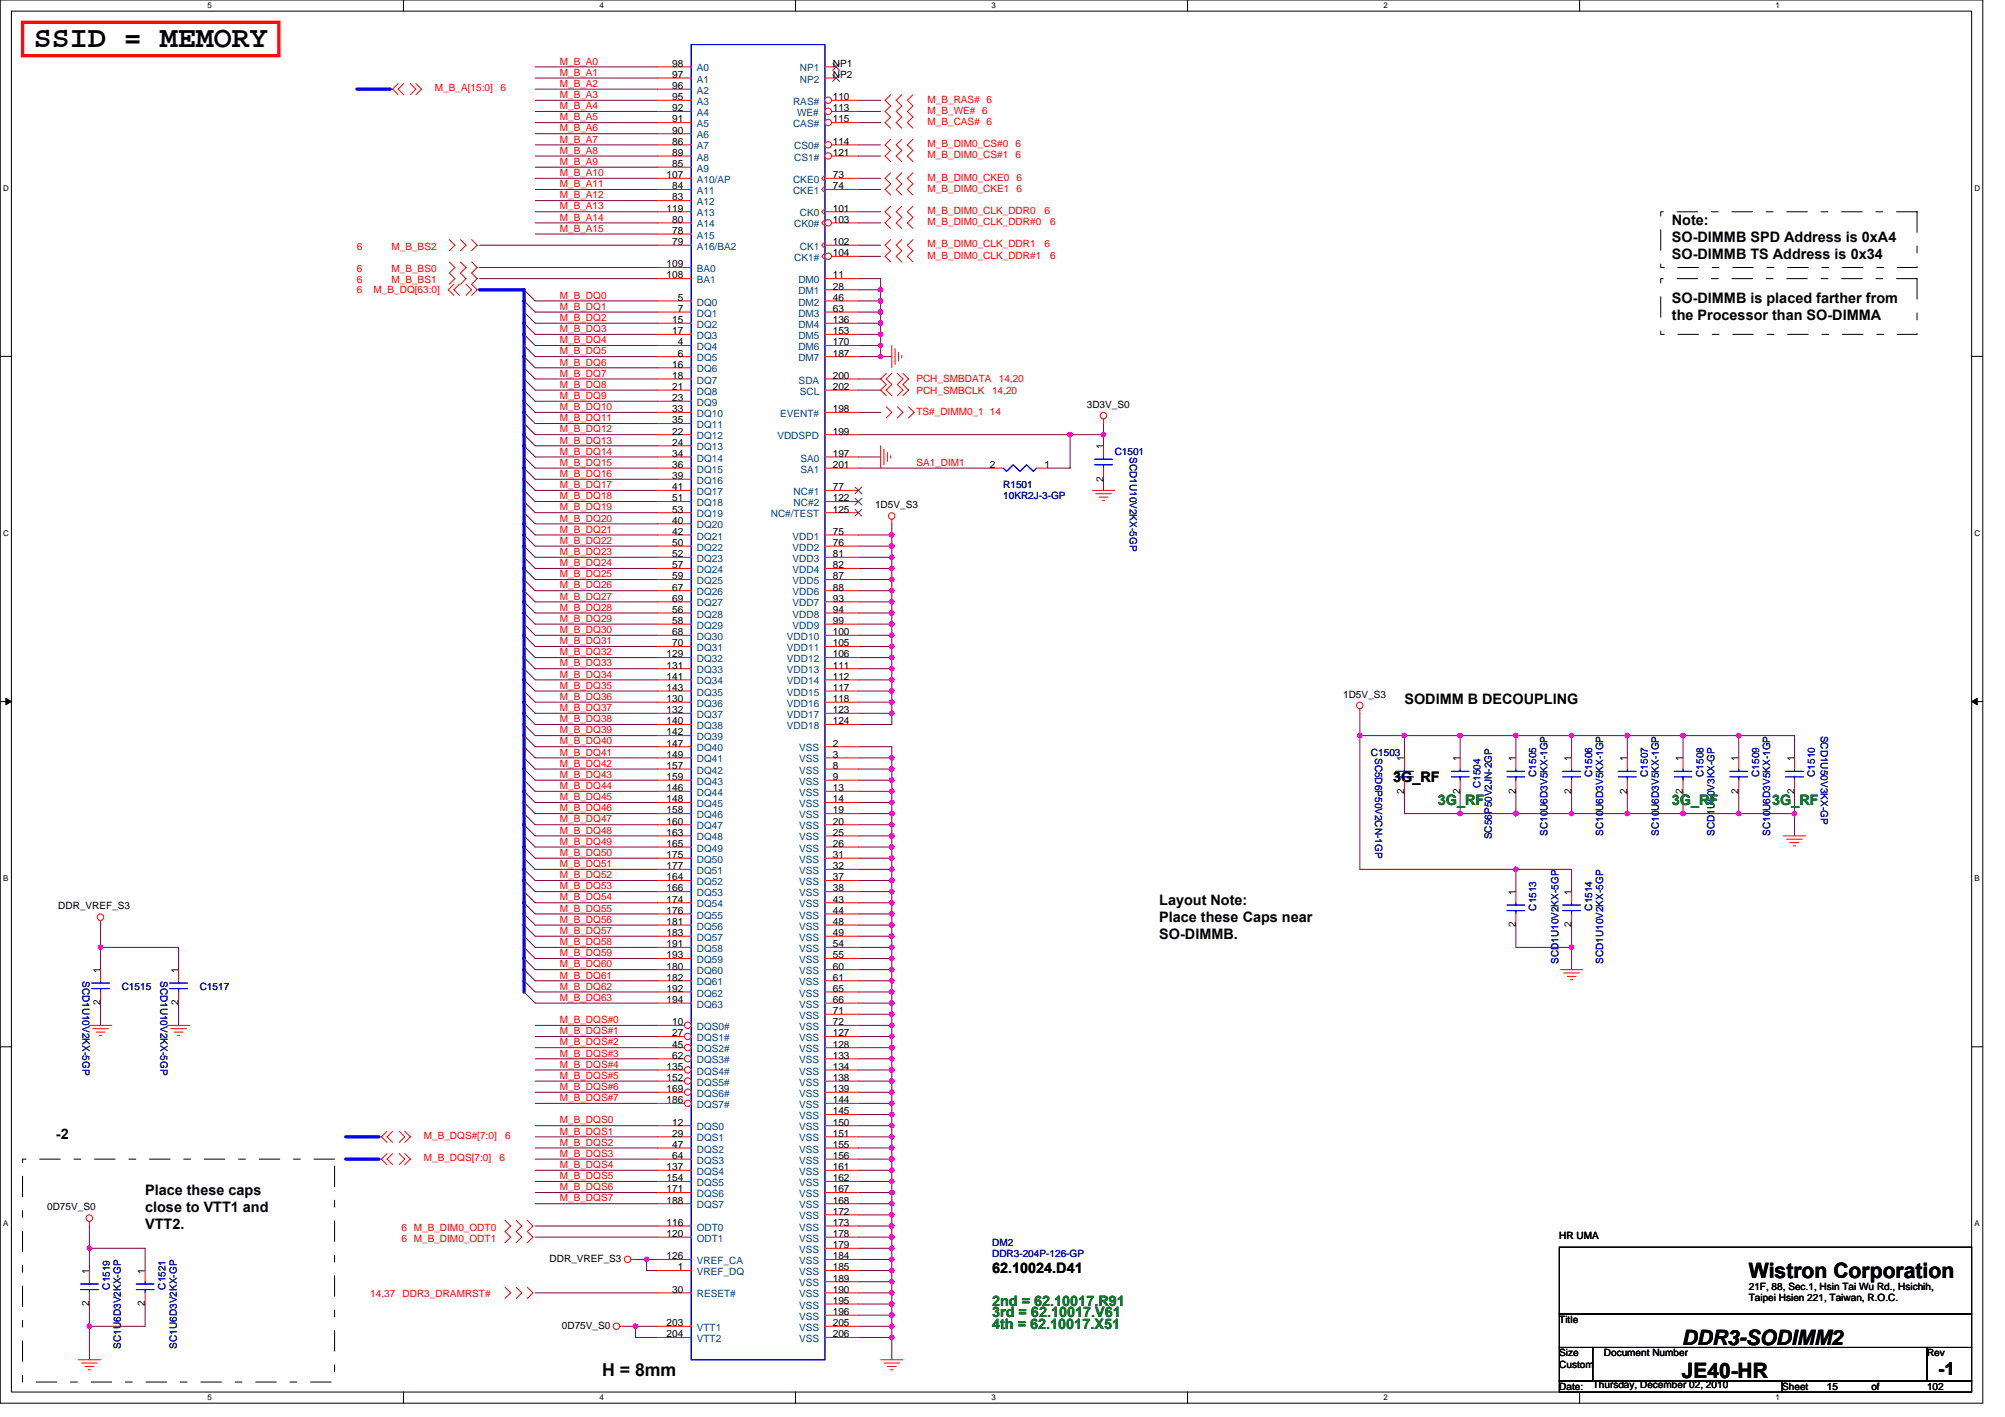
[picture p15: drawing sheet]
<svg xmlns="http://www.w3.org/2000/svg" width="297mm" height="210mm" viewBox="0 0 297 210" stroke-linecap="round" stroke-linejoin="round" font-family="sans-serif">
<defs><g id="words">
<text font-size="4.4" x="5" y="7">SSID = MEMORY</text>
<g font-size="3.1">
<text x="259.1" y="189.3">Wistron Corporation</text>
<text x="249.2" y="199.2">DDR3-SODIMM2</text>
<text x="249.2" y="204.2">JE40-HR</text>
</g>
<g font-size="2.6">
<text x="89.2" y="203.9">H = 8mm</text>
<text x="287.1" y="203.7">-1</text>
</g>
<g font-size="2.1">
<text x="247.7" y="33.4">Note:</text>
<text x="247.7" y="35.9">SO-DIMMB SPD Address is 0xA4</text>
<text x="247.7" y="38.4">SO-DIMMB TS Address is 0x34</text>
<text x="247.7" y="44.9">SO-DIMMB is placed farther from</text>
<text x="247.7" y="47.4">the Processor than SO-DIMMA</text>
<text x="208.1" y="104.4">SODIMM B DECOUPLING</text>
<text x="206.4" y="115.9">3G_RF</text>
<text x="171.7" y="134.1">Layout Note:</text>
<text x="171.7" y="136.6">Place these Caps near</text>
<text x="171.7" y="139.1">SO-DIMMB.</text>
<text x="8.3" y="168.7">-2</text>
<text x="21.5" y="177">Place these caps</text>
<text x="21.5" y="179.5">close to VTT1 and</text>
<text x="21.5" y="182">VTT2.</text>
<text x="147" y="188.6">62.10024.D41</text>
</g>
<g font-size="2.1" fill="#008000">
<text x="213" y="119.2">3G_RF</text>
<text x="247.7" y="119.2">3G_RF</text>
<text x="262.5" y="119.2">3G_RF</text>
<text x="147" y="193.5">2nd = 62.10017.R91</text>
<text x="147" y="195.2">3rd = 62.10017.V61</text>
<text x="147" y="196.8">4th = 62.10017.X51</text>
</g>
<g font-size="1.5" fill="#f00">
<text x="82.9" y="11.2">M_B_A1</text>
<text x="82.9" y="9.6">M_B_A0</text>
<text x="64.4" y="13.5">M_B_A[15:0]</text>
<text x="74.2" y="13.5">6</text>
<text x="82.9" y="12.9">M_B_A2</text>
<text x="82.9" y="14.5">M_B_A3</text>
<text x="82.9" y="16.2">M_B_A4</text>
<text x="82.9" y="17.8">M_B_A5</text>
<text x="137.4" y="16.8">M_B_WE# 6</text>
<text x="137.4" y="15.2">M_B_RAS# 6</text>
<text x="82.9" y="21.1">M_B_A7</text>
<text x="82.9" y="19.5">M_B_A6</text>
<text x="82.9" y="22.8">M_B_A8</text>
<text x="137.4" y="21.8">M_B_DIM0_CS#0</text>
<text x="137.4" y="18.5">M_B_CAS# 6</text>
<text x="137.4" y="23.5">M_B_DIM0_CS#1</text>
<text x="150.4" y="21.8">6</text>
<text x="150.4" y="23.5">6</text>
<text x="82.9" y="27.7">M_B_A11</text>
<text x="82.9" y="26.1">M_B_A10</text>
<text x="82.9" y="24.4">M_B_A9</text>
<text x="82.9" y="29.4">M_B_A12</text>
<text x="137.4" y="26.8">M_B_DIM0_CKE0</text>
<text x="137.4" y="28.4">M_B_DIM0_CKE1</text>
<text x="150.6" y="26.8">6</text>
<text x="150.6" y="28.4">6</text>
<text x="82.9" y="34.3">M_B_A15</text>
<text x="82.9" y="32.7">M_B_A14</text>
<text x="82.9" y="31">M_B_A13</text>
<text x="137.4" y="31.7">M_B_DIM0_CLK_DDR0</text>
<text x="137.4" y="33.4">M_B_DIM0_CLK_DDR#0</text>
<text x="154.7" y="31.7">6</text>
<text x="155.6" y="33.4">6</text>
<text x="52.9" y="40.3">6</text>
<text x="52.9" y="37">6</text>
<text x="52.9" y="42">6</text>
<text x="58" y="40.3">M_B_BS0</text>
<text x="58" y="37">M_B_BS2</text>
<text x="58" y="42">M_B_BS1</text>
<text x="137.4" y="36.7">M_B_DIM0_CLK_DDR1</text>
<text x="137.4" y="38.3">M_B_DIM0_CLK_DDR#1</text>
<text x="154.7" y="36.7">6</text>
<text x="155.6" y="38.3">6</text>
<text x="52.9" y="43.4">6</text>
<text x="55.3" y="43.4">M_B_DQ[63:0]</text>
<text x="82.9" y="44.2">M_B_DQ0</text>
<text x="82.9" y="45.9">M_B_DQ1</text>
<text x="82.9" y="47.5">M_B_DQ2</text>
<text x="82.9" y="49.2">M_B_DQ3</text>
<text x="82.9" y="52.5">M_B_DQ5</text>
<text x="82.9" y="50.8">M_B_DQ4</text>
<text x="82.9" y="55.8">M_B_DQ7</text>
<text x="82.9" y="54.1">M_B_DQ6</text>
<text x="82.9" y="57.4">M_B_DQ8</text>
<text x="82.9" y="59.1">M_B_DQ9</text>
<text x="135.8" y="58.3">PCH_SMBCLK</text>
<text x="135.8" y="56.6">PCH_SMBDATA</text>
<text x="147" y="58.3">14,20</text>
<text x="148" y="56.6">14,20</text>
<text x="82.9" y="65.7">M_B_DQ13</text>
<text x="82.9" y="64.1">M_B_DQ12</text>
<text x="82.9" y="62.4">M_B_DQ11</text>
<text x="82.9" y="60.7">M_B_DQ10</text>
<text x="135.8" y="61.4">TS#_DIMM0_1 14</text>
<text x="82.9" y="67.4">M_B_DQ14</text>
<text x="82.9" y="69">M_B_DQ15</text>
<text x="82.9" y="70.7">M_B_DQ16</text>
<text x="135.8" y="69">SA1_DIM1</text>
<text x="82.9" y="75.6">M_B_DQ19</text>
<text x="82.9" y="74">M_B_DQ18</text>
<text x="82.9" y="72.3">M_B_DQ17</text>
<text x="82.9" y="77.3">M_B_DQ20</text>
<text x="82.9" y="82.2">M_B_DQ23</text>
<text x="82.9" y="80.6">M_B_DQ22</text>
<text x="82.9" y="78.9">M_B_DQ21</text>
<text x="82.9" y="83.9">M_B_DQ24</text>
<text x="82.9" y="88.8">M_B_DQ27</text>
<text x="82.9" y="87.2">M_B_DQ26</text>
<text x="82.9" y="85.5">M_B_DQ25</text>
<text x="82.9" y="95.4">M_B_DQ31</text>
<text x="82.9" y="93.8">M_B_DQ30</text>
<text x="82.9" y="92.1">M_B_DQ29</text>
<text x="82.9" y="90.5">M_B_DQ28</text>
<text x="82.9" y="98.7">M_B_DQ33</text>
<text x="82.9" y="97.1">M_B_DQ32</text>
<text x="82.9" y="100.4">M_B_DQ34</text>
<text x="82.9" y="102">M_B_DQ35</text>
<text x="82.9" y="107">M_B_DQ38</text>
<text x="82.9" y="105.3">M_B_DQ37</text>
<text x="82.9" y="103.7">M_B_DQ36</text>
<text x="82.9" y="113.6">M_B_DQ42</text>
<text x="82.9" y="111.9">M_B_DQ41</text>
<text x="82.9" y="110.3">M_B_DQ40</text>
<text x="82.9" y="108.6">M_B_DQ39</text>
<text x="82.9" y="115.2">M_B_DQ43</text>
<text x="82.9" y="118.5">M_B_DQ45</text>
<text x="82.9" y="116.9">M_B_DQ44</text>
<text x="82.9" y="120.2">M_B_DQ46</text>
<text x="82.9" y="121.8">M_B_DQ47</text>
<text x="82.9" y="125.1">M_B_DQ49</text>
<text x="82.9" y="123.5">M_B_DQ48</text>
<text x="82.9" y="128.4">M_B_DQ51</text>
<text x="82.9" y="126.8">M_B_DQ50</text>
<text x="82.9" y="131.7">M_B_DQ53</text>
<text x="82.9" y="130.1">M_B_DQ52</text>
<text x="82.9" y="135">M_B_DQ55</text>
<text x="82.9" y="133.4">M_B_DQ54</text>
<text x="82.9" y="136.7">M_B_DQ56</text>
<text x="82.9" y="138.3">M_B_DQ57</text>
<text x="82.9" y="141.6">M_B_DQ59</text>
<text x="82.9" y="140">M_B_DQ58</text>
<text x="82.9" y="143.3">M_B_DQ60</text>
<text x="82.9" y="148.3">M_B_DQ63</text>
<text x="82.9" y="146.6">M_B_DQ62</text>
<text x="82.9" y="144.9">M_B_DQ61</text>
<text x="82.9" y="151.6">M_B_DQS#0</text>
<text x="82.9" y="153.2">M_B_DQS#1</text>
<text x="82.9" y="154.9">M_B_DQS#2</text>
<text x="82.9" y="159.8">M_B_DQS#5</text>
<text x="82.9" y="161.5">M_B_DQS#6</text>
<text x="82.9" y="156.5">M_B_DQS#3</text>
<text x="82.9" y="158.2">M_B_DQS#4</text>
<text x="82.9" y="163.1">M_B_DQS#7</text>
<text x="82.9" y="166.4">M_B_DQS0</text>
<text x="62.8" y="172">M_B_DQS[7:0]</text>
<text x="62.8" y="168.7">M_B_DQS#[7:0]</text>
<text x="74" y="172">6</text>
<text x="74.8" y="168.7">6</text>
<text x="82.9" y="171.4">M_B_DQS3</text>
<text x="82.9" y="173">M_B_DQS4</text>
<text x="82.9" y="168.1">M_B_DQS1</text>
<text x="82.9" y="169.7">M_B_DQS2</text>
<text x="82.9" y="174.7">M_B_DQS5</text>
<text x="82.9" y="176.3">M_B_DQS6</text>
<text x="82.9" y="178">M_B_DQS7</text>
<text x="59.5" y="182.3">6 M_B_DIM0_ODT0</text>
<text x="59.5" y="183.9">6 M_B_DIM0_ODT1</text>
<text x="54.9" y="192.2">14,37</text>
<text x="59.6" y="192.2">DDR3_DRAMRST#</text>
</g>
<g font-size="1.5">
<text x="99.6" y="9.9">98</text>
<text x="99.6" y="11.5">97</text>
<text x="123.4" y="9.9">NP1</text>
<text x="123.4" y="11.5">NP2</text>
<text x="99.6" y="13.2">96</text>
<text x="99.6" y="14.8">95</text>
<text x="99.6" y="16.5">92</text>
<text x="123.4" y="14.8">110</text>
<text x="123.4" y="16.5">113</text>
<text x="99.6" y="18.1">91</text>
<text x="99.6" y="19.8">90</text>
<text x="99.6" y="21.4">86</text>
<text x="99.6" y="23.1">89</text>
<text x="123.4" y="18.1">115</text>
<text x="123.4" y="21.4">114</text>
<text x="123.4" y="23.1">121</text>
<text x="98.8" y="26.4">107</text>
<text x="99.6" y="24.7">85</text>
<text x="99.6" y="28">84</text>
<text x="99.6" y="29.7">83</text>
<text x="123.4" y="26.4">73</text>
<text x="123.4" y="28">74</text>
<text x="98.8" y="31.3">119</text>
<text x="99.6" y="33">80</text>
<text x="99.6" y="34.6">78</text>
<text x="123.4" y="31.3">101</text>
<text x="123.4" y="33">103</text>
<text x="98.8" y="39.6">109</text>
<text x="98.8" y="41.3">108</text>
<text x="99.6" y="36.3">79</text>
<text x="123.4" y="36.3">102</text>
<text x="123.4" y="41.3">11</text>
<text x="123.4" y="38">104</text>
<text x="99.6" y="47.9">15</text>
<text x="100.4" y="44.6">5</text>
<text x="100.4" y="46.2">7</text>
<text x="123.4" y="42.9">28</text>
<text x="123.4" y="44.6">46</text>
<text x="123.4" y="46.2">63</text>
<text x="123.4" y="47.9">136</text>
<text x="99.6" y="49.5">17</text>
<text x="100.4" y="51.2">4</text>
<text x="100.4" y="52.8">6</text>
<text x="123.4" y="49.5">153</text>
<text x="123.4" y="51.2">170</text>
<text x="123.4" y="52.8">187</text>
<text x="99.6" y="54.5">16</text>
<text x="99.6" y="56.1">18</text>
<text x="99.6" y="57.8">21</text>
<text x="99.6" y="59.4">23</text>
<text x="123.4" y="56.1">200</text>
<text x="123.4" y="57.8">202</text>
<text x="99.6" y="61.1">33</text>
<text x="99.6" y="62.7">35</text>
<text x="99.6" y="64.4">22</text>
<text x="123.4" y="64.4">199</text>
<text x="123.4" y="61.1">198</text>
<text x="161" y="60.4">3D3V_S0</text>
<text x="99.6" y="66">24</text>
<text x="99.6" y="67.7">34</text>
<text x="99.6" y="69.3">36</text>
<text x="99.6" y="71">39</text>
<text x="123.4" y="67.7">197</text>
<text x="123.4" y="69.3">201</text>
<text x="146.6" y="69.3">2</text>
<text x="154.7" y="69.3">1</text>
<text x="163.5" y="71.3" transform="rotate(-90 163.5 71.3)">2</text>
<text x="163.5" y="66.5" transform="rotate(-90 163.5 66.5)">1</text>
<text x="99.6" y="72.6">41</text>
<text x="99.6" y="74.3">51</text>
<text x="99.6" y="75.9">53</text>
<text x="99.6" y="77.6">40</text>
<text x="123.4" y="72.6">77</text>
<text x="123.4" y="74.3">122</text>
<text x="123.4" y="75.9">125</text>
<text x="129.6" y="75.3">1D5V_S3</text>
<text x="99.6" y="79.2">42</text>
<text x="99.6" y="80.9">50</text>
<text x="99.6" y="82.5">52</text>
<text x="123.4" y="82.5">81</text>
<text x="123.4" y="79.2">75</text>
<text x="123.4" y="80.9">76</text>
<text x="99.6" y="84.2">57</text>
<text x="99.6" y="85.8">59</text>
<text x="99.6" y="87.5">67</text>
<text x="99.6" y="89.1">69</text>
<text x="123.4" y="84.2">82</text>
<text x="123.4" y="85.8">87</text>
<text x="123.4" y="87.5">88</text>
<text x="123.4" y="89.1">93</text>
<text x="99.6" y="90.8">56</text>
<text x="99.6" y="92.4">58</text>
<text x="99.6" y="94.1">68</text>
<text x="99.6" y="95.7">70</text>
<text x="123.4" y="90.8">94</text>
<text x="123.4" y="92.4">99</text>
<text x="123.4" y="94.1">100</text>
<text x="123.4" y="95.7">105</text>
<text x="98.8" y="97.4">129</text>
<text x="98.8" y="99">131</text>
<text x="98.8" y="100.7">141</text>
<text x="123.4" y="99">111</text>
<text x="123.4" y="100.7">112</text>
<text x="123.4" y="97.4">106</text>
<text x="98.8" y="102.3">143</text>
<text x="98.8" y="104">130</text>
<text x="98.8" y="105.6">132</text>
<text x="98.8" y="107.3">140</text>
<text x="123.4" y="107.3">124</text>
<text x="123.4" y="102.3">117</text>
<text x="123.4" y="104">118</text>
<text x="123.4" y="105.6">123</text>
<text x="199" y="103.4">1D5V_S3</text>
<text x="98.8" y="108.9">142</text>
<text x="98.8" y="110.6">147</text>
<text x="98.8" y="112.2">149</text>
<text x="98.8" y="113.9">157</text>
<text x="123.4" y="110.6">2</text>
<text x="123.4" y="112.2">3</text>
<text x="123.4" y="113.9">8</text>
<text x="208" y="112.8" transform="rotate(-90 208 112.8)">1</text>
<text x="216.3" y="112.8" transform="rotate(-90 216.3 112.8)">1</text>
<text x="224.6" y="112.8" transform="rotate(-90 224.6 112.8)">1</text>
<text x="232.8" y="112.8" transform="rotate(-90 232.8 112.8)">1</text>
<text x="241.1" y="112.8" transform="rotate(-90 241.1 112.8)">1</text>
<text x="249.3" y="112.8" transform="rotate(-90 249.3 112.8)">1</text>
<text x="257.6" y="112.8" transform="rotate(-90 257.6 112.8)">1</text>
<text x="265.8" y="112.8" transform="rotate(-90 265.8 112.8)">1</text>
<text x="98.8" y="115.5">159</text>
<text x="98.8" y="117.2">146</text>
<text x="98.8" y="118.9">148</text>
<text x="123.4" y="115.5">9</text>
<text x="123.4" y="117.2">13</text>
<text x="123.4" y="118.9">14</text>
<text x="208" y="117.6" transform="rotate(-90 208 117.6)">2</text>
<text x="216.3" y="117.6" transform="rotate(-90 216.3 117.6)">2</text>
<text x="224.6" y="117.6" transform="rotate(-90 224.6 117.6)">2</text>
<text x="232.8" y="117.6" transform="rotate(-90 232.8 117.6)">2</text>
<text x="241.1" y="117.6" transform="rotate(-90 241.1 117.6)">2</text>
<text x="249.3" y="117.6" transform="rotate(-90 249.3 117.6)">2</text>
<text x="257.6" y="117.6" transform="rotate(-90 257.6 117.6)">2</text>
<text x="265.8" y="117.6" transform="rotate(-90 265.8 117.6)">2</text>
<text x="98.8" y="120.5">158</text>
<text x="98.8" y="122.2">160</text>
<text x="98.8" y="123.8">163</text>
<text x="98.8" y="125.5">165</text>
<text x="123.4" y="120.5">19</text>
<text x="123.4" y="122.2">20</text>
<text x="123.4" y="123.8">25</text>
<text x="123.4" y="125.5">26</text>
<text x="98.8" y="127.1">175</text>
<text x="98.8" y="128.8">177</text>
<text x="98.8" y="130.4">164</text>
<text x="123.4" y="127.1">31</text>
<text x="123.4" y="128.8">32</text>
<text x="123.4" y="130.4">37</text>
<text x="8.6" y="134.7">DDR_VREF_S3</text>
<text x="98.8" y="132.1">166</text>
<text x="98.8" y="133.7">174</text>
<text x="98.8" y="135.4">176</text>
<text x="98.8" y="137">181</text>
<text x="123.4" y="132.1">38</text>
<text x="123.4" y="133.7">43</text>
<text x="123.4" y="135.4">44</text>
<text x="123.4" y="137">48</text>
<text x="224.6" y="137.4" transform="rotate(-90 224.6 137.4)">2</text>
<text x="224.6" y="132.6" transform="rotate(-90 224.6 132.6)">1</text>
<text x="232.8" y="137.4" transform="rotate(-90 232.8 137.4)">2</text>
<text x="232.8" y="132.6" transform="rotate(-90 232.8 132.6)">1</text>
<text x="98.8" y="138.7">183</text>
<text x="98.8" y="140.3">191</text>
<text x="98.8" y="142">193</text>
<text x="98.8" y="143.6">180</text>
<text x="123.4" y="138.7">49</text>
<text x="123.4" y="140.3">54</text>
<text x="123.4" y="142">55</text>
<text x="123.4" y="143.6">60</text>
<text x="14.9" y="148.9" transform="rotate(-90 14.9 148.9)">2</text>
<text x="14.9" y="144.1" transform="rotate(-90 14.9 144.1)">1</text>
<text x="26.4" y="148.9" transform="rotate(-90 26.4 148.9)">2</text>
<text x="26.4" y="144.1" transform="rotate(-90 26.4 144.1)">1</text>
<text x="98.8" y="145.3">182</text>
<text x="98.8" y="146.9">192</text>
<text x="98.8" y="148.6">194</text>
<text x="123.4" y="145.3">61</text>
<text x="123.4" y="146.9">65</text>
<text x="123.4" y="148.6">66</text>
<text x="99.6" y="151.9">10</text>
<text x="99.6" y="153.5">27</text>
<text x="99.6" y="155.2">45</text>
<text x="123.4" y="150.2">71</text>
<text x="123.4" y="151.9">72</text>
<text x="123.4" y="153.5">127</text>
<text x="123.4" y="155.2">128</text>
<text x="98.8" y="158.5">135</text>
<text x="98.8" y="160.1">152</text>
<text x="98.8" y="161.8">169</text>
<text x="99.6" y="156.8">62</text>
<text x="123.4" y="158.5">134</text>
<text x="123.4" y="156.8">133</text>
<text x="123.4" y="160.1">138</text>
<text x="123.4" y="161.8">139</text>
<text x="98.8" y="163.4">186</text>
<text x="99.6" y="166.7">12</text>
<text x="123.4" y="163.4">144</text>
<text x="123.4" y="165.1">145</text>
<text x="123.4" y="166.7">150</text>
<text x="98.8" y="173.3">137</text>
<text x="99.6" y="168.4">29</text>
<text x="99.6" y="170">47</text>
<text x="99.6" y="171.7">64</text>
<text x="123.4" y="168.4">151</text>
<text x="123.4" y="170">155</text>
<text x="123.4" y="171.7">156</text>
<text x="123.4" y="173.3">161</text>
<text x="7" y="179.3">0D75V_S0</text>
<text x="98.8" y="175">154</text>
<text x="98.8" y="176.6">171</text>
<text x="98.8" y="178.3">188</text>
<text x="123.4" y="175">162</text>
<text x="123.4" y="176.6">167</text>
<text x="123.4" y="178.3">168</text>
<text x="123.4" y="179.9">172</text>
<text x="98.8" y="181.6">116</text>
<text x="98.8" y="183.2">120</text>
<text x="123.4" y="181.6">173</text>
<text x="123.4" y="184.9">179</text>
<text x="123.4" y="183.2">178</text>
<text x="231" y="183.6">HR UMA</text>
<text x="13.2" y="188.7" transform="rotate(-90 13.2 188.7)">1</text>
<text x="21.5" y="188.7" transform="rotate(-90 21.5 188.7)">1</text>
<text x="81.4" y="186.9">DDR_VREF_S3</text>
<text x="98.8" y="186.5">126</text>
<text x="99.6" y="191.5">30</text>
<text x="100.4" y="188.2">1</text>
<text x="123.4" y="188.2">185</text>
<text x="123.4" y="186.5">184</text>
<text x="123.4" y="189.8">189</text>
<text x="123.4" y="191.5">190</text>
<text x="259.1" y="191">21F, 88, Sec.1, Hsin Tai Wu Rd., Hsichih,</text>
<text x="13.2" y="193.5" transform="rotate(-90 13.2 193.5)">2</text>
<text x="21.5" y="193.5" transform="rotate(-90 21.5 193.5)">2</text>
<text x="83.2" y="196.8">0D75V_S0</text>
<text x="98.8" y="196.4">203</text>
<text x="123.4" y="193.1">195</text>
<text x="123.4" y="194.8">196</text>
<text x="123.4" y="196.4">205</text>
<text x="231" y="196">Title</text>
<text x="259.1" y="192.7">Taipei Hsien 221, Taiwan, R.O.C.</text>
<text x="98.8" y="198.1">204</text>
<text x="123.4" y="198.1">206</text>
<text x="231" y="200.9">Size</text>
<text x="231" y="202.6">Custom</text>
<text x="237.6" y="200.9">Document Number</text>
<text x="285.5" y="200.9">Rev</text>
<text x="231" y="205.9">Date:</text>
<text x="236" y="205.6">Thursday, December 02, 2010</text>
<text x="264" y="205.9">Sheet</text>
<text x="270.6" y="205.9">15</text>
<text x="277.2" y="205.9">of</text>
<text x="285.5" y="205.9">102</text>
</g>
<g font-size="1.5" fill="#004080">
<text x="103.2" y="10.6">A0</text>
<text x="118.5" y="10.6">NP1</text>
<text x="103.2" y="12.2">A1</text>
<text x="103.2" y="13.9">A2</text>
<text x="103.2" y="15.5">A3</text>
<text x="103.2" y="17.2">A4</text>
<text x="117.5" y="15.5">RAS#</text>
<text x="118.1" y="17.2">WE#</text>
<text x="118.5" y="12.2">NP2</text>
<text x="103.2" y="18.8">A5</text>
<text x="103.2" y="20.5">A6</text>
<text x="103.2" y="22.1">A7</text>
<text x="103.2" y="23.8">A8</text>
<text x="117.5" y="18.8">CAS#</text>
<text x="117.7" y="22.1">CS0#</text>
<text x="117.7" y="23.8">CS1#</text>
<text x="103.2" y="25.4">A9</text>
<text x="103.2" y="27.1">A10/AP</text>
<text x="103.2" y="28.7">A11</text>
<text x="117.5" y="27.1">CKE0</text>
<text x="117.5" y="28.7">CKE1</text>
<text x="103.2" y="30.4">A12</text>
<text x="103.2" y="32">A13</text>
<text x="103.2" y="33.7">A14</text>
<text x="103.2" y="35.3">A15</text>
<text x="117.7" y="33.7">CK0#</text>
<text x="118.5" y="32">CK0</text>
<text x="103.2" y="37">A16/BA2</text>
<text x="103.2" y="40.3">BA0</text>
<text x="103.2" y="42">BA1</text>
<text x="117.7" y="38.7">CK1#</text>
<text x="118.3" y="42">DM0</text>
<text x="118.5" y="37">CK1</text>
<text x="103.2" y="45.3">DQ0</text>
<text x="103.2" y="46.9">DQ1</text>
<text x="118.3" y="43.6">DM1</text>
<text x="118.3" y="45.3">DM2</text>
<text x="118.3" y="46.9">DM3</text>
<text x="103.2" y="48.6">DQ2</text>
<text x="103.2" y="50.2">DQ3</text>
<text x="103.2" y="51.9">DQ4</text>
<text x="103.2" y="53.5">DQ5</text>
<text x="118.3" y="48.6">DM4</text>
<text x="118.3" y="50.2">DM5</text>
<text x="118.3" y="51.9">DM6</text>
<text x="118.3" y="53.5">DM7</text>
<text x="103.2" y="55.2">DQ6</text>
<text x="103.2" y="56.8">DQ7</text>
<text x="103.2" y="58.5">DQ8</text>
<text x="118.3" y="56.8">SDA</text>
<text x="118.5" y="58.5">SCL</text>
<text x="103.2" y="60.1">DQ9</text>
<text x="103.2" y="61.8">DQ10</text>
<text x="103.2" y="63.4">DQ11</text>
<text x="103.2" y="65.1">DQ12</text>
<text x="115.2" y="65.1">VDDSPD</text>
<text x="115.6" y="61.8">EVENT#</text>
<text x="103.2" y="66.7">DQ13</text>
<text x="103.2" y="68.4">DQ14</text>
<text x="103.2" y="70">DQ15</text>
<text x="103.2" y="71.7">DQ16</text>
<text x="118.6" y="68.4">SA0</text>
<text x="118.6" y="70">SA1</text>
<text x="103.2" y="73.3">DQ17</text>
<text x="103.2" y="75">DQ18</text>
<text x="103.2" y="76.6">DQ19</text>
<text x="114.2" y="76.6">NC#/TEST</text>
<text x="117.6" y="73.3">NC#1</text>
<text x="117.6" y="75">NC#2</text>
<text x="103.2" y="78.3">DQ20</text>
<text x="103.2" y="79.9">DQ21</text>
<text x="103.2" y="81.6">DQ22</text>
<text x="103.2" y="83.2">DQ23</text>
<text x="117.4" y="83.2">VDD3</text>
<text x="117.4" y="79.9">VDD1</text>
<text x="117.4" y="81.6">VDD2</text>
<text x="103.2" y="84.9">DQ24</text>
<text x="103.2" y="86.5">DQ25</text>
<text x="103.2" y="88.2">DQ26</text>
<text x="103.2" y="89.8">DQ27</text>
<text x="117.4" y="84.9">VDD4</text>
<text x="117.4" y="86.5">VDD5</text>
<text x="117.4" y="88.2">VDD6</text>
<text x="117.4" y="89.8">VDD7</text>
<text x="103.2" y="91.5">DQ28</text>
<text x="103.2" y="93.1">DQ29</text>
<text x="103.2" y="94.8">DQ30</text>
<text x="116.6" y="94.8">VDD10</text>
<text x="117.4" y="91.5">VDD8</text>
<text x="117.4" y="93.1">VDD9</text>
<text x="103.2" y="96.4">DQ31</text>
<text x="103.2" y="98.1">DQ32</text>
<text x="103.2" y="99.7">DQ33</text>
<text x="103.2" y="101.4">DQ34</text>
<text x="116.6" y="99.7">VDD13</text>
<text x="116.6" y="101.4">VDD14</text>
<text x="116.6" y="96.4">VDD11</text>
<text x="116.6" y="98.1">VDD12</text>
<text x="103.2" y="103">DQ35</text>
<text x="103.2" y="104.7">DQ36</text>
<text x="103.2" y="106.3">DQ37</text>
<text x="103.2" y="108">DQ38</text>
<text x="116.6" y="108">VDD18</text>
<text x="116.6" y="103">VDD15</text>
<text x="116.6" y="104.7">VDD16</text>
<text x="116.6" y="106.3">VDD17</text>
<text x="103.2" y="109.6">DQ39</text>
<text x="103.2" y="111.3">DQ40</text>
<text x="103.2" y="112.9">DQ41</text>
<text x="118.4" y="111.3">VSS</text>
<text x="118.4" y="112.9">VSS</text>
<text x="103.2" y="114.6">DQ42</text>
<text x="103.2" y="116.2">DQ43</text>
<text x="103.2" y="117.9">DQ44</text>
<text x="103.2" y="119.5">DQ45</text>
<text x="118.4" y="114.6">VSS</text>
<text x="118.4" y="116.2">VSS</text>
<text x="118.4" y="117.9">VSS</text>
<text x="118.4" y="119.5">VSS</text>
<text x="103.2" y="121.2">DQ46</text>
<text x="103.2" y="122.9">DQ47</text>
<text x="103.2" y="124.5">DQ48</text>
<text x="118.4" y="121.2">VSS</text>
<text x="118.4" y="122.9">VSS</text>
<text x="118.4" y="124.5">VSS</text>
<text x="103.2" y="126.2">DQ49</text>
<text x="103.2" y="127.8">DQ50</text>
<text x="103.2" y="129.5">DQ51</text>
<text x="103.2" y="131.1">DQ52</text>
<text x="118.4" y="126.2">VSS</text>
<text x="118.4" y="127.8">VSS</text>
<text x="118.4" y="129.5">VSS</text>
<text x="118.4" y="131.1">VSS</text>
<text x="103.2" y="132.8">DQ53</text>
<text x="103.2" y="134.4">DQ54</text>
<text x="103.2" y="136.1">DQ55</text>
<text x="103.2" y="137.7">DQ56</text>
<text x="118.4" y="132.8">VSS</text>
<text x="118.4" y="134.4">VSS</text>
<text x="118.4" y="136.1">VSS</text>
<text x="118.4" y="137.7">VSS</text>
<text x="103.2" y="139.4">DQ57</text>
<text x="103.2" y="141">DQ58</text>
<text x="103.2" y="142.7">DQ59</text>
<text x="118.4" y="139.4">VSS</text>
<text x="118.4" y="141">VSS</text>
<text x="118.4" y="142.7">VSS</text>
<text x="103.2" y="144.3">DQ60</text>
<text x="103.2" y="146">DQ61</text>
<text x="103.2" y="147.6">DQ62</text>
<text x="103.2" y="149.3">DQ63</text>
<text x="118.4" y="144.3">VSS</text>
<text x="118.4" y="146">VSS</text>
<text x="118.4" y="147.6">VSS</text>
<text x="118.4" y="149.3">VSS</text>
<text x="103.2" y="152.6">DQS0#</text>
<text x="103.2" y="154.2">DQS1#</text>
<text x="103.2" y="155.9">DQS2#</text>
<text x="118.4" y="150.9">VSS</text>
<text x="118.4" y="152.6">VSS</text>
<text x="118.4" y="154.2">VSS</text>
<text x="118.4" y="155.9">VSS</text>
<text x="103.2" y="157.5">DQS3#</text>
<text x="103.2" y="159.2">DQS4#</text>
<text x="103.2" y="160.8">DQS5#</text>
<text x="118.4" y="159.2">VSS</text>
<text x="118.4" y="157.5">VSS</text>
<text x="118.4" y="160.8">VSS</text>
<text x="103.2" y="162.5">DQS6#</text>
<text x="103.2" y="164.1">DQS7#</text>
<text x="103.2" y="167.4">DQS0</text>
<text x="118.4" y="162.5">VSS</text>
<text x="118.4" y="164.1">VSS</text>
<text x="118.4" y="165.8">VSS</text>
<text x="118.4" y="167.4">VSS</text>
<text x="103.2" y="169.1">DQS1</text>
<text x="103.2" y="170.7">DQS2</text>
<text x="103.2" y="172.4">DQS3</text>
<text x="118.4" y="169.1">VSS</text>
<text x="118.4" y="170.7">VSS</text>
<text x="118.4" y="172.4">VSS</text>
<text x="103.2" y="174">DQS4</text>
<text x="103.2" y="175.7">DQS5</text>
<text x="103.2" y="177.3">DQS6</text>
<text x="103.2" y="179">DQS7</text>
<text x="118.4" y="174">VSS</text>
<text x="118.4" y="175.7">VSS</text>
<text x="118.4" y="177.3">VSS</text>
<text x="118.4" y="179">VSS</text>
<text x="103.2" y="182.3">ODT0</text>
<text x="103.2" y="183.9">ODT1</text>
<text x="118.4" y="182.3">VSS</text>
<text x="118.4" y="180.6">VSS</text>
<text x="118.4" y="185.6">VSS</text>
<text x="118.4" y="183.9">VSS</text>
<text x="103.2" y="188.9">VREF_DQ</text>
<text x="103.2" y="187.2">VREF_CA</text>
<text x="118.4" y="188.9">VSS</text>
<text x="118.4" y="187.2">VSS</text>
<text x="118.4" y="190.5">VSS</text>
<text x="103.2" y="192.2">RESET#</text>
<text x="103.2" y="197.1">VTT1</text>
<text x="118.4" y="192.2">VSS</text>
<text x="118.4" y="193.8">VSS</text>
<text x="118.4" y="195.5">VSS</text>
<text x="118.4" y="197.1">VSS</text>
<text x="103.2" y="198.8">VTT2</text>
<text x="118.4" y="198.8">VSS</text>
</g>
<g font-size="1.5" fill="#000080">
<text x="165.1" y="67.4">C1501</text>
<text x="167.4" y="67.7" transform="rotate(90 167.4 67.7)">SCD1U10V2KX-5GP</text>
<text x="148.6" y="72.3">R1501</text>
<text x="148.6" y="74">10KR2J-3-GP</text>
<text x="203.1" y="112">C1503</text>
<text x="203.7" y="112.3" transform="rotate(90 203.7 112.3)">SC5D6P50V2CN-1GP</text>
<text x="269.8" y="109" transform="rotate(90 269.8 109)">SCD1U50V3KX-GP</text>
<text x="219.3" y="116.7" transform="rotate(-90 219.3 116.7)">C1504</text>
<text x="227.6" y="115.1" transform="rotate(-90 227.6 115.1)">C1505</text>
<text x="235.9" y="115.1" transform="rotate(-90 235.9 115.1)">C1506</text>
<text x="244.1" y="115.1" transform="rotate(-90 244.1 115.1)">C1507</text>
<text x="252.4" y="115.1" transform="rotate(-90 252.4 115.1)">C1508</text>
<text x="260.6" y="115.1" transform="rotate(-90 260.6 115.1)">C1509</text>
<text x="268.9" y="115.1" transform="rotate(-90 268.9 115.1)">C1510</text>
<text x="221" y="124.3" transform="rotate(-90 221 124.3)">SC56P50V2JN-2GP</text>
<text x="229.3" y="123.8" transform="rotate(-90 229.3 123.8)">SC10U6D3V5KX-1GP</text>
<text x="237.5" y="123.8" transform="rotate(-90 237.5 123.8)">SC10U6D3V5KX-1GP</text>
<text x="245.8" y="123.8" transform="rotate(-90 245.8 123.8)">SC10U6D3V5KX-1GP</text>
<text x="254" y="123.8" transform="rotate(-90 254 123.8)">SCD1U50V3KX-GP</text>
<text x="262.3" y="123.8" transform="rotate(-90 262.3 123.8)">SC10U6D3V5KX-1GP</text>
<text x="227.6" y="134.9" transform="rotate(-90 227.6 134.9)">C1513</text>
<text x="235.9" y="134.9" transform="rotate(-90 235.9 134.9)">C1514</text>
<text x="230.9" y="142.8" transform="rotate(-90 230.9 142.8)">SCD1U10V2KX-5GP</text>
<text x="237.5" y="142.8" transform="rotate(-90 237.5 142.8)">SCD1U10V2KX-5GP</text>
<text x="12.2" y="145.3" transform="rotate(90 12.2 145.3)">SCD1U10V2KX-5GP</text>
<text x="18" y="146.6">C1515</text>
<text x="23.8" y="145.3" transform="rotate(90 23.8 145.3)">SCD1U10V2KX-5GP</text>
<text x="29.6" y="146.6">C1517</text>
<text x="147" y="184.6">DM2</text>
<text x="16.3" y="191" transform="rotate(-90 16.3 191)">C1519</text>
<text x="24.5" y="191" transform="rotate(-90 24.5 191)">C1521</text>
<text x="147" y="186.2">DDR3-204P-126-GP</text>
<text x="17.9" y="199.8" transform="rotate(-90 17.9 199.8)">SC1U6D3V2KX-GP</text>
<text x="26.2" y="199.8" transform="rotate(-90 26.2 199.8)">SC1U6D3V2KX-GP</text>
</g>
<g font-size="1.2">
<text x="30.7" y="1.2">5</text>
<text x="88.8" y="1.2">4</text>
<text x="146.9" y="1.2">3</text>
<text x="205" y="1.2">2</text>
<text x="263.1" y="1.2">1</text>
<text x=".5" y="28.3">D</text>
<text x="292.5" y="28.3">D</text>
<text x=".5" y="79.4">C</text>
<text x="292.5" y="79.4">C</text>
<text x=".5" y="130.5">B</text>
<text x="292.5" y="130.5">B</text>
<text x=".5" y="181.7">A</text>
<text x="292.5" y="181.7">A</text>
<text x="30.7" y="207.4">5</text>
<text x="88.8" y="207.4">4</text>
<text x="146.9" y="207.4">3</text>
<text x="205" y="207.4">2</text>
<text x="263.1" y="207.4">1</text>
</g>
</g></defs>
<path d="M0 0h293.7v207.9h-293.7zM1.7 1.7h290.4v204.5h-290.4z" fill="none" stroke="#000" stroke-width=".15"/>
<g fill="#fff">
<path d="M30.7 .2h.7v1.3h-.7z"/>
<path d="M30.7 206.4h.7v1.3h-.7z"/>
</g>
<path d="M59.8 0v1.7M59.8 206.2v1.7" fill="none" stroke="#000" stroke-width=".15"/>
<g fill="#fff">
<path d="M88.8 .2h.6v1.3h-.6z"/>
<path d="M88.8 206.4h.6v1.3h-.6z"/>
</g>
<path d="M117.9 0v1.7M117.9 206.2v1.7" fill="none" stroke="#000" stroke-width=".15"/>
<g fill="#fff">
<path d="M146.9 .2h.6v1.3h-.6z"/>
<path d="M146.9 206.4h.6v1.3h-.6z"/>
</g>
<path d="M175.9 0v1.7M175.9 206.2v1.7" fill="none" stroke="#000" stroke-width=".15"/>
<g fill="#fff">
<path d="M205 .2h.6v1.3h-.6z"/>
<path d="M205 206.4h.6v1.3h-.6z"/>
</g>
<path d="M234 0v1.7M234 206.2v1.7" fill="none" stroke="#000" stroke-width=".15"/>
<g fill="#fff">
<path d="M263.1 .2h.6v1.3h-.6z"/>
<path d="M263.1 206.4h.6v1.3h-.6z"/>
<path d="M.5 27.2h.8v1.3h-.8z"/>
<path d="M292.5 27.2h.8v1.3h-.8z"/>
<path d="M.5 78.4h.8v1.3h-.8z"/>
<path d="M292.5 78.4h.8v1.3h-.8z"/>
</g>
<path d="M0 52.8h1.7M292.1 52.8h1.6" fill="none" stroke="#000" stroke-width=".15"/>
<g fill="#fff">
<path d="M.5 129.5h.7v1.3h-.7z"/>
<path d="M292.5 129.5h.8v1.3h-.8z"/>
</g>
<path d="M0 103.9h1.7M292.1 103.9h1.6" fill="none" stroke="#000" stroke-width=".15"/>
<path d="M.9 103.4l.8 .5-.8 .5zM292.1 103.9l.8-.5v1z" fill="#000" stroke="#000" stroke-width=".15"/>
<g fill="#fff">
<path d="M.5 180.6h.7v1.3h-.7z"/>
<path d="M292.5 180.6h.8v1.3h-.8z"/>
</g>
<path d="M0 155.1h1.7M292.1 155.1h1.6M231 184.7h61.1v9.9h-61.1zM231 194.6h61.1v5h-61.1zM231 199.6h5v5h-5zM236 199.6h49.5v5h-49.5zM285.5 199.6h6.6v5h-6.6zM231 204.6h33v1.6h-33zM264 204.6h28.1v1.6h-28.1z" fill="none" stroke="#000" stroke-width=".15"/>
<g fill="none" stroke="#800040" stroke-width=".15">
<path d="M79.3 11.6h18.1M79.3 13.2h18.1M79.3 14.9h18.1M79.3 16.5h18.1M79.3 18.2h18.1M79.3 19.8h18.1M79.3 9.9h18.1M127.2 14.9h3.3M127.2 16.5h3.3M127.2 18.2h3.3M71 36.3h26.4M71 39.6h26.4"/>
<path d="M79.3 21.5h18.1M79.3 28.1h18.1M79.3 26.4h18.1M79.3 24.8h18.1M79.3 23.1h18.1M79.3 29.7h18.1M79.3 34.7h18.1M79.3 33h18.1M79.3 31.4h18.1M127.2 36.3h3.3M127.2 21.5h3.3M127.2 28.1h3.3"/>
<path d="M127.2 26.4h3.3M127.2 23.1h3.3M127.2 33h3.3M127.2 31.4h3.3M127.2 38h3.3M71 41.3h26.4M77.6 46.2l1.7 1.7h18.1M77.6 42.9l1.7 1.7h18.1M77.6 47.9l1.7 1.6h18.1M77.6 44.6l1.7 1.6h18.1M77.6 49.5l1.7 1.7h18.1M77.6 51.2l1.7 1.6h18.1"/>
<path d="M77.6 54.5l1.7 1.6h18.1M77.6 52.8l1.7 1.7h18.1M77.6 56.1l1.7 1.7h18.1M77.6 59.4l1.7 1.7h18.1M77.6 57.8l1.7 1.6h18.1M127.2 47.9h3.3M127.2 44.6h3.3M127.2 49.5h3.3M127.2 46.2h3.3M127.2 41.3h3.3v11.5M127.2 51.2h3.3M127.2 42.9h3.3"/>
<path d="M127.2 52.8h4.9M127.2 56.1h3.3M127.2 57.8h3.3M77.6 66l1.7 1.7h18.1M77.6 64.4l1.7 1.6h18.1M77.6 62.7l1.7 1.7h18.1M77.6 67.7l1.7 1.6h18.1M77.6 74.3l1.7 1.6h18.1M77.6 72.6l1.7 1.7h18.1M77.6 71l1.7 1.6h18.1M77.6 69.3l1.7 1.7h18.1M77.6 79.2l1.7 1.7h18.1"/>
<path d="M77.6 77.6l1.7 1.6h18.1M77.6 75.9l1.7 1.7h18.1M77.6 61.1l1.7 1.6h18.1M127.2 64.4h31.3v4.9h-3.3M127.2 67.7h3.3M127.2 69.3h19.8M127.2 79.2h4.9M127.2 61.1h3.3M132.1 77.6v29.7h-4.9M158.5 64.4h5M163.5 62.7v3.3M163.5 71v1.6"/>
<path d="M77.6 99.1l1.7 1.6h18.1M77.6 97.4l1.7 1.7h18.1M77.6 80.9l1.7 1.6h18.1M77.6 82.5l1.7 1.7h18.1M77.6 87.5l1.7 1.7h18.1M77.6 85.9l1.7 1.6h18.1M77.6 84.2l1.7 1.7h18.1M77.6 94.1l1.7 1.7h18.1M77.6 92.5l1.7 1.6h18.1M77.6 90.8l1.7 1.7h18.1M77.6 89.2l1.7 1.6h18.1M77.6 95.8l1.7 1.6h18.1"/>
<path d="M127.2 99.1h4.9M127.2 82.5h4.9M127.2 84.2h4.9M127.2 80.9h4.9M127.2 89.2h4.9M127.2 87.5h4.9M127.2 85.9h4.9M127.2 95.8h4.9M127.2 94.1h4.9M127.2 92.5h4.9M127.2 90.8h4.9M127.2 97.4h4.9"/>
<path d="M77.6 112.3l1.7 1.6h18.1M77.6 110.6l1.7 1.7h18.1M77.6 109l1.7 1.6h18.1M77.6 113.9l1.7 1.7h18.1M77.6 102.4l1.7 1.6h18.1M77.6 100.7l1.7 1.7h18.1M77.6 118.9l1.7 1.6h18.1M77.6 117.2l1.7 1.7h18.1M77.6 115.6l1.7 1.6h18.1M77.6 104l1.7 1.7h18.1M77.6 105.7l1.7 1.6h18.1M77.6 107.3l1.7 1.7h18.1"/>
<path d="M127.2 113.9h4.9M127.2 112.3h4.9M127.2 110.6h4.9v90.8M127.2 115.6h4.9M127.2 100.7h4.9M127.2 104h4.9M127.2 102.4h4.9M127.2 118.9h4.9M127.2 117.2h4.9M127.2 105.7h4.9M201.5 105.7v23.1h31.3v3.3M201.5 109h64.4v3.3"/>
<path d="M208.1 117.2v3.3h57.8M208.1 109v3.3M216.3 109v3.3M216.3 117.2v3.3M224.6 109v3.3M224.6 117.2v3.3M232.8 109v3.3M232.8 117.2v3.3M241.1 109v3.3M241.1 117.2v3.3M249.3 109v3.3M249.3 117.2v3.3"/>
<path d="M257.6 109v3.3M257.6 117.2v3.3M265.9 117.2v6.6M14.9 137v3.3h11.6v3.3M77.6 125.5l1.7 1.6h18.1M77.6 130.4l1.7 1.7h18.1M77.6 128.8l1.7 1.6h18.1M77.6 133.7l1.7 1.7h18.1M77.6 132.1l1.7 1.6h18.1M77.6 123.8l1.7 1.7h18.1M77.6 122.2l1.7 1.6h18.1M77.6 127.1l1.7 1.7h18.1"/>
<path d="M77.6 120.5l1.7 1.7h18.1M77.6 137l1.7 1.7h18.1M77.6 135.4l1.7 1.6h18.1M77.6 138.7l1.7 1.6h18.1M127.2 127.1h4.9M127.2 132.1h4.9M127.2 130.4h4.9M127.2 135.4h4.9M127.2 133.7h4.9M127.2 125.5h4.9M127.2 123.8h4.9M127.2 128.8h4.9"/>
<path d="M127.2 120.5h4.9M127.2 122.2h4.9M127.2 138.7h4.9M127.2 137h4.9M224.6 137v3.3h8.2M224.6 128.8v3.3M232.8 137v6.6M14.9 140.3v3.3M14.9 148.6v3.3M26.5 148.6v3.3M77.6 142l1.7 1.6h18.1M77.6 146.9l1.7 1.7h18.1"/>
<path d="M77.6 145.3l1.7 1.6h18.1M77.6 140.3l1.7 1.7h18.1M77.6 143.6l1.7 1.7h18.1M79.3 151.9h18.1M79.3 155.2h18.1M79.3 153.5h18.1M79.3 158.5h18.1M79.3 156.8h18.1M127.2 151.9h4.9M127.2 143.6h4.9M127.2 148.6h4.9M127.2 146.9h4.9"/>
<path d="M127.2 142h4.9M127.2 140.3h4.9M127.2 145.3h4.9M127.2 150.2h4.9M127.2 155.2h4.9M127.2 153.5h4.9M127.2 158.5h4.9M127.2 156.8h4.9M79.3 171.7h18.1M79.3 160.1h18.1M79.3 173.4h18.1M79.3 161.8h18.1"/>
<path d="M79.3 175h18.1M79.3 163.4h18.1M79.3 168.4h18.1M79.3 166.8h18.1M79.3 176.7h18.1M79.3 170.1h18.1M79.3 178.3h18.1M127.2 171.7h4.9M127.2 160.1h4.9M127.2 173.4h4.9M127.2 161.8h4.9M127.2 175h4.9"/>
<path d="M127.2 163.4h4.9M127.2 168.4h4.9M127.2 166.8h4.9M127.2 176.7h4.9M127.2 170.1h4.9M127.2 165.1h4.9M127.2 178.3h4.9M127.2 180h4.9M13.2 184.9h8.3v3.3M13.2 181.6v6.6M13.2 193.2v8.2M21.5 193.2v3.3h-8.3"/>
<path d="M79.3 183.3h18.1M79.3 181.6h18.1M79.3 191.5h18.1M92.5 196.5h4.9M94.1 196.5v1.6h3.3M94.1 186.6h1.7v1.6h1.6M95.8 186.6h1.6M127.2 196.5h4.9M127.2 183.3h4.9M127.2 188.2h4.9M127.2 186.6h4.9M127.2 181.6h4.9"/>
<path d="M127.2 184.9h4.9M127.2 193.2h4.9M127.2 198.1h4.9M127.2 191.5h4.9M127.2 189.9h4.9M127.2 194.8h4.9"/>
</g>
<g fill="#f0f" stroke="#f0f" stroke-width=".15">
<circle cx="132.1" cy="127.1" r=".33"/>
<circle cx="132.1" cy="130.4" r=".33"/>
<circle cx="132.1" cy="135.4" r=".33"/>
<circle cx="132.1" cy="125.5" r=".33"/>
<circle cx="132.1" cy="123.8" r=".33"/>
<circle cx="132.1" cy="128.8" r=".33"/>
<circle cx="130.5" cy="47.9" r=".33"/>
<circle cx="132.1" cy="100.7" r=".33"/>
<circle cx="132.1" cy="99" r=".33"/>
<circle cx="132.1" cy="82.5" r=".33"/>
<circle cx="132.1" cy="143.6" r=".33"/>
<circle cx="132.1" cy="148.6" r=".33"/>
<circle cx="132.1" cy="146.9" r=".33"/>
<circle cx="132.1" cy="138.7" r=".33"/>
<circle cx="132.1" cy="137" r=".33"/>
<circle cx="132.1" cy="142" r=".33"/>
<circle cx="132.1" cy="140.3" r=".33"/>
<circle cx="132.1" cy="145.3" r=".33"/>
<circle cx="130.5" cy="49.5" r=".33"/>
<circle cx="132.1" cy="84.2" r=".33"/>
<circle cx="132.1" cy="184.9" r=".33"/>
<circle cx="132.1" cy="186.6" r=".33"/>
<circle cx="132.1" cy="171.7" r=".33"/>
<circle cx="132.1" cy="132.1" r=".33"/>
<circle cx="132.1" cy="158.5" r=".33"/>
<circle cx="132.1" cy="183.3" r=".33"/>
<circle cx="132.1" cy="102.4" r=".33"/>
<circle cx="132.1" cy="94.1" r=".33"/>
<circle cx="132.1" cy="90.8" r=".33"/>
<circle cx="132.1" cy="92.4" r=".33"/>
<circle cx="132.1" cy="79.2" r=".33"/>
<circle cx="132.1" cy="80.9" r=".33"/>
<circle cx="132.1" cy="85.8" r=".33"/>
<circle cx="132.1" cy="150.2" r=".33"/>
<circle cx="132.1" cy="155.2" r=".33"/>
<circle cx="132.1" cy="153.5" r=".33"/>
<circle cx="132.1" cy="156.8" r=".33"/>
<circle cx="132.1" cy="161.8" r=".33"/>
<circle cx="132.1" cy="151.9" r=".33"/>
<circle cx="94.1" cy="196.5" r=".33"/>
<circle cx="130.5" cy="51.2" r=".33"/>
<circle cx="132.1" cy="163.4" r=".33"/>
<circle cx="132.1" cy="168.4" r=".33"/>
<circle cx="130.5" cy="42.9" r=".33"/>
<circle cx="132.1" cy="166.7" r=".33"/>
<circle cx="130.5" cy="52.8" r=".33"/>
<circle cx="132.1" cy="170" r=".33"/>
<circle cx="132.1" cy="175" r=".33"/>
<circle cx="132.1" cy="165.1" r=".33"/>
<circle cx="132.1" cy="112.3" r=".33"/>
<circle cx="132.1" cy="115.6" r=".33"/>
<circle cx="132.1" cy="113.9" r=".33"/>
<circle cx="130.5" cy="44.6" r=".33"/>
<circle cx="132.1" cy="105.7" r=".33"/>
<circle cx="132.1" cy="104" r=".33"/>
<circle cx="132.1" cy="178.3" r=".33"/>
<circle cx="132.1" cy="176.6" r=".33"/>
<circle cx="132.1" cy="181.6" r=".33"/>
<circle cx="132.1" cy="179.9" r=".33"/>
<circle cx="132.1" cy="87.5" r=".33"/>
<circle cx="132.1" cy="89.1" r=".33"/>
<circle cx="163.5" cy="64.4" r=".33"/>
<circle cx="158.5" cy="64.4" r=".33"/>
<circle cx="132.1" cy="118.9" r=".33"/>
<circle cx="132.1" cy="117.2" r=".33"/>
<circle cx="132.1" cy="122.2" r=".33"/>
<circle cx="132.1" cy="120.5" r=".33"/>
<circle cx="130.5" cy="46.2" r=".33"/>
<circle cx="132.1" cy="193.2" r=".33"/>
<circle cx="132.1" cy="198.1" r=".33"/>
<circle cx="132.1" cy="196.5" r=".33"/>
<circle cx="132.1" cy="191.5" r=".33"/>
<circle cx="132.1" cy="189.9" r=".33"/>
<circle cx="132.1" cy="194.8" r=".33"/>
<circle cx="132.1" cy="97.4" r=".33"/>
<circle cx="132.1" cy="95.7" r=".33"/>
<circle cx="132.1" cy="133.7" r=".33"/>
<circle cx="132.1" cy="173.3" r=".33"/>
<circle cx="132.1" cy="160.1" r=".33"/>
<circle cx="132.1" cy="188.2" r=".33"/>
<circle cx="241.1" cy="120.5" r=".33"/>
<circle cx="232.8" cy="109" r=".33"/>
<circle cx="224.6" cy="109" r=".33"/>
<circle cx="257.6" cy="109" r=".33"/>
<circle cx="216.3" cy="109" r=".33"/>
<circle cx="249.3" cy="109" r=".33"/>
<circle cx="208.1" cy="109" r=".33"/>
<circle cx="265.8" cy="120.5" r=".33"/>
<circle cx="257.6" cy="120.5" r=".33"/>
<circle cx="224.6" cy="120.5" r=".33"/>
<circle cx="216.3" cy="120.5" r=".33"/>
<circle cx="201.4" cy="109" r=".33"/>
<circle cx="232.8" cy="120.5" r=".33"/>
<circle cx="232.8" cy="140.3" r=".33"/>
<circle cx="224.6" cy="128.8" r=".33"/>
<circle cx="241.1" cy="109" r=".33"/>
<circle cx="14.9" cy="140.3" r=".33"/>
<circle cx="95.8" cy="186.6" r=".33"/>
<circle cx="249.3" cy="120.5" r=".33"/>
<circle cx="13.2" cy="196.5" r=".33"/>
<circle cx="13.2" cy="184.9" r=".33"/>
</g>
<path d="M52.9 13.2h4.9M71 42.9h6.6v104M51.2 171.7h5M51.2 168.4h5" fill="none" stroke="#00f" stroke-width=".49"/>
<g fill="none" stroke="#f00" stroke-width=".15">
<path d="M59 12.4l-.8 .8 .8 .8M59.8 12.4l-.8 .8 .8 .8M60.8 12.4l.8 .8-.8 .8M61.6 12.4l.8 .8-.8 .8M97.4 9.9h5M97.4 11.6h5M97.4 13.2h5M97.4 14.9h5M97.4 16.5h5M97.4 18.2h5M97.4 19.8h5M131.9 14l-.8 .9 .8 .8-.8 .8 .8 .8-.8 .9 .8 .8"/>
<path d="M133.6 14l-.8 .9 .8 .8-.8 .8 .8 .8-.8 .9 .8 .8M135.3 14l-.9 .9 .9 .8-.9 .8 .9 .8-.9 .9 .9 .8M66.6 38.8l.8 .8-.8 .8 .8 .9-.8 .8M66.6 35.5l.8 .8-.8 .8M68.2 38.8l.8 .8-.8 .8 .8 .9-.8 .8M68.2 35.5l.8 .8-.8 .8M69.9 38.8l.8 .8-.8 .8 .8 .9-.8 .8 .8 .8-.8 .9M69.9 35.5l.8 .8-.8 .8M97.4 21.5h5M97.4 23.1h5M97.4 24.8h5M97.4 26.4h5"/>
<path d="M97.4 28.1h5M97.4 29.7h5M97.4 31.4h5M97.4 33h5M97.4 34.7h5M97.4 36.3h5M97.4 39.6h5M131.9 20.6l-.8 .9 .8 .8-.8 .8 .8 .8M131.9 25.6l-.8 .8 .8 .8-.8 .9 .8 .8M131.9 30.5l-.8 .9 .8 .8-.8 .8 .8 .8M131.9 35.5l-.8 .8 .8 .8-.8 .9 .8 .8M133.6 20.6l-.8 .9 .8 .8-.8 .8 .8 .8"/>
<path d="M133.6 25.6l-.8 .8 .8 .8-.8 .9 .8 .8M133.6 30.5l-.8 .9 .8 .8-.8 .8 .8 .8M133.6 35.5l-.8 .8 .8 .8-.8 .9 .8 .8M135.3 20.6l-.9 .9 .9 .8-.9 .8 .9 .8M135.3 25.6l-.9 .8 .9 .8-.9 .9 .9 .8M135.3 30.5l-.9 .9 .9 .8-.9 .8 .9 .8M135.3 35.5l-.9 .8 .9 .8-.9 .9 .9 .8M67.2 42.1l-.8 .8 .8 .9M68.1 42.1l-.9 .8 .9 .9M69 42.1l.9 .8-.9 .9M97.4 41.3h5M97.4 44.6h5"/>
<path d="M97.4 46.2h5M97.4 47.9h5M97.4 49.5h5M97.4 51.2h5M97.4 52.8h5M97.4 54.5h5M97.4 56.1h5M97.4 57.8h5M97.4 59.4h5M131.3 55.3l-.8 .8 .8 .9-.8 .8 .8 .8M132.1 51.2v3.3M132.1 55.3l-.8 .8 .8 .9-.8 .8 .8 .8"/>
<path d="M132.6 51.7v2.3M132.9 55.3l.9 .8-.9 .9 .9 .8-.9 .8M133.1 52.2v1.3M133.6 52.7v.3M133.8 55.3l.8 .8-.8 .9 .8 .8-.8 .8M97.4 72.6h5M97.4 61.1h5M97.4 62.7h5M97.4 64.4h5M97.4 66h5M97.4 67.7h5M97.4 69.3h5"/>
<path d="M97.4 71h5M97.4 74.3h5M97.4 75.9h5M97.4 77.6h5M97.4 79.2h5M130.5 66v3.3M131 66.5v2.4M131.3 60.3l.8 .8-.8 .8M131.5 67v1.3M131.9 67.5v.4M132.1 76.9v.7M132.9 60.3l.9 .8-.9 .8"/>
<path d="M134.6 60.3l.8 .8-.8 .8M161.8 72.6h3.3M162.3 73.1h2.4M162.8 73.6h1.3M163.3 74.1h.4M163.5 62.1v.6M97.4 80.9h5M97.4 82.5h5M97.4 84.2h5M97.4 85.9h5M97.4 87.5h5M97.4 89.2h5"/>
<path d="M97.4 90.8h5M97.4 92.5h5M97.4 94.1h5M97.4 95.8h5M97.4 97.4h5M97.4 99.1h5M97.4 100.7h5M97.4 102.4h5M97.4 104h5M97.4 105.7h5M97.4 107.3h5M97.4 109h5"/>
<path d="M97.4 110.6h5M97.4 112.3h5M97.4 113.9h5M97.4 115.6h5M97.4 117.2h5M97.4 118.9h5M201.5 105v.7M216.3 112.3v1.6M216.3 115.6v1.6M257.6 112.3v1.6M257.6 115.6v1.6M14.9 136.4v.6"/>
<path d="M97.4 123.8h5M97.4 120.5h5M97.4 122.2h5M97.4 125.5h5M97.4 127.1h5M97.4 128.8h5M97.4 130.4h5M97.4 132.1h5M97.4 133.7h5M97.4 135.4h5M97.4 137h5M97.4 138.7h5"/>
<path d="M264.2 123.8h3.3M264.7 124.3h2.3M265.2 124.8h1.3M265.7 125.3h.3M13.2 151.9h3.3M13.7 152.4h2.4M14.2 152.9h1.4M14.7 153.4h.4M24.8 151.9h3.3M25.3 152.4h2.3M25.8 152.9h1.3M26.3 153.4h.3"/>
<path d="M97.4 143.6h5M97.4 140.3h5M97.4 142h5M97.4 145.3h5M97.4 146.9h5M97.4 148.6h5M231.2 143.6h3.3M231.7 144.1h2.3M232.2 144.6h1.3M232.7 145.1h.3M57.3 170.9l-.8 .8 .8 .8M57.3 167.6l-.8 .8 .8 .8"/>
<path d="M58.2 170.9l-.9 .8 .9 .8M58.2 167.6l-.9 .8 .9 .8M59.1 170.9l.9 .8-.9 .8M59.1 167.6l.9 .8-.9 .8M60 170.9l.8 .8-.8 .8M60 167.6l.8 .8-.8 .8M13.2 181v.6M74.8 190.7l.8 .8-.8 .8M74.8 180.8l.8 .8-.8 .8 .8 .9-.8 .8M76.5 190.7l.8 .8-.8 .8M76.5 180.8l.8 .8-.8 .8 .8 .9-.8 .8M78.1 190.7l.8 .8-.8 .8"/>
<path d="M78.1 180.8l.8 .8-.8 .8 .8 .9-.8 .8M91.8 196.5h.7M93.5 186.6h.6M11.6 201.4h3.3M12.1 201.9h2.3M12.6 202.4h1.3M13.1 202.9h.3M130.5 201.4h3.3M131 201.9h2.3M131.5 202.4h1.3M131.9 202.9h.4"/>
<circle cx="132.1" cy="76.4" r=".48"/>
<circle cx="163.5" cy="61.6" r=".48"/>
<circle cx="201.4" cy="104.5" r=".48"/>
<circle cx="14.9" cy="135.9" r=".48"/>
<circle cx="13.2" cy="180.4" r=".48"/>
<circle cx="91.3" cy="196.5" r=".48"/>
<circle cx="93" cy="186.5" r=".48"/>
</g>
<path d="M246 31.4h38v8.2h-38zM246 41.3h38v8.2h-38zM3.3 171.7h46.3v33h-46.3z" fill="none" stroke="#000" stroke-width=".15" stroke-dasharray="3 2 1 2"/>
<path d="M3.3 3.3h38v5h-38z" fill="none" stroke="#f00" stroke-width=".49"/>
<path d="M102.4 6.6h19.8v194.8h-19.8zM215 114.3h2.6M215 115.1h2.6M216.3 113.9v.4M216.3 115.1v.5M256.3 114.3h2.6M256.3 115.1h2.6M257.6 113.9v.4M257.6 115.1v.5" fill="none" stroke="#00f" stroke-width=".15"/>
<circle cx="101.9" cy="151.9" r=".48" fill="#fff" stroke="#f00" stroke-width=".15"/>
<path d="M97.4 151.9h4" fill="none" stroke="#f00" stroke-width=".15"/>
<circle cx="101.9" cy="153.5" r=".48" fill="#fff" stroke="#f00" stroke-width=".15"/>
<path d="M97.4 153.5h4" fill="none" stroke="#f00" stroke-width=".15"/>
<circle cx="101.9" cy="155.2" r=".48" fill="#fff" stroke="#f00" stroke-width=".15"/>
<path d="M97.4 155.2h4" fill="none" stroke="#f00" stroke-width=".15"/>
<circle cx="101.9" cy="156.8" r=".48" fill="#fff" stroke="#f00" stroke-width=".15"/>
<path d="M97.4 156.8h4" fill="none" stroke="#f00" stroke-width=".15"/>
<circle cx="101.9" cy="158.5" r=".48" fill="#fff" stroke="#f00" stroke-width=".15"/>
<path d="M97.4 158.5h4" fill="none" stroke="#f00" stroke-width=".15"/>
<circle cx="101.9" cy="160.1" r=".48" fill="#fff" stroke="#f00" stroke-width=".15"/>
<path d="M97.4 160.1h4" fill="none" stroke="#f00" stroke-width=".15"/>
<circle cx="101.9" cy="161.8" r=".48" fill="#fff" stroke="#f00" stroke-width=".15"/>
<path d="M97.4 161.8h4" fill="none" stroke="#f00" stroke-width=".15"/>
<circle cx="101.9" cy="163.4" r=".48" fill="#fff" stroke="#f00" stroke-width=".15"/>
<g fill="none" stroke="#f00" stroke-width=".15">
<path d="M122.2 9.9h1.7M122.2 11.6h1.7M122.2 110.6h5M97.4 163.4h4M97.4 166.8h5M97.4 168.4h5M97.4 170.1h5M97.4 171.7h5M97.4 173.4h5M97.4 175h5M97.4 176.7h5M97.4 178.3h5"/>
<path d="M97.4 181.6h5M97.4 183.3h5M97.4 188.2h5"/>
</g>
<path d="M123.4 9.4l1 1M123.4 11.1l1 1M124.4 9.4l-1 1M124.4 11.1l-1 1" fill="none" stroke="#804000" stroke-width=".15"/>
<circle cx="122.7" cy="14.8" r=".48" fill="#fff" stroke="#f00" stroke-width=".15"/>
<path d="M123.2 14.9h4" fill="none" stroke="#f00" stroke-width=".15"/>
<circle cx="122.7" cy="16.5" r=".48" fill="#fff" stroke="#f00" stroke-width=".15"/>
<path d="M123.2 16.5h4" fill="none" stroke="#f00" stroke-width=".15"/>
<circle cx="122.7" cy="18.1" r=".48" fill="#fff" stroke="#f00" stroke-width=".15"/>
<path d="M123.2 18.2h4" fill="none" stroke="#f00" stroke-width=".15"/>
<circle cx="122.7" cy="21.4" r=".48" fill="#fff" stroke="#f00" stroke-width=".15"/>
<path d="M123.2 21.5h4" fill="none" stroke="#f00" stroke-width=".15"/>
<circle cx="122.7" cy="23.1" r=".48" fill="#fff" stroke="#f00" stroke-width=".15"/>
<path d="M122.2 25.9l-.5 .5 .5 .5M122.2 27.6l-.5 .5 .5 .5M122.2 30.9l-.5 .5 .5 .5M122.2 32.5l-.5 .5 .5 .5M122.2 26.4h5M122.2 28.1h5M122.2 31.4h5M123.2 23.1h4" fill="none" stroke="#f00" stroke-width=".15"/>
<circle cx="122.7" cy="33" r=".48" fill="#fff" stroke="#f00" stroke-width=".15"/>
<path d="M122.2 35.8l-.5 .5 .5 .5M122.2 37.5l-.5 .5 .5 .5M122.2 36.3h5M123.2 33h4" fill="none" stroke="#f00" stroke-width=".15"/>
<circle cx="122.7" cy="38" r=".48" fill="#fff" stroke="#f00" stroke-width=".15"/>
<g fill="none" stroke="#f00" stroke-width=".15">
<path d="M123.2 38h4M122.2 41.3h5M122.2 42.9h5M122.2 44.6h5M122.2 46.2h5M122.2 47.9h5M122.2 49.5h5M122.2 51.2h5M122.2 52.8h5M122.2 56.1h5M122.2 57.8h5M122.2 64.4h5"/>
<path d="M122.2 67.7h5M122.2 69.3h5M122.2 72.6h5M122.2 74.3h5M122.2 75.9h5M122.2 79.2h5M122.2 61.1h5M147 69.3h1.6M153.6 69.3h1.6M163.5 66v1.7M163.5 69.3v1.7M122.2 82.5h5"/>
<path d="M122.2 84.2h5M122.2 85.9h5M122.2 87.5h5M122.2 89.2h5M122.2 90.8h5M122.2 92.5h5M122.2 94.1h5M122.2 99.1h5M122.2 80.9h5M122.2 95.8h5M122.2 97.4h5M122.2 107.3h5"/>
<path d="M122.2 100.7h5M122.2 102.4h5M122.2 104h5M122.2 112.3h5M122.2 113.9h5M122.2 115.6h5M122.2 117.2h5M122.2 118.9h5M122.2 105.7h5M208.1 112.3v1.6M208.1 115.6v1.6M224.6 112.3v1.6"/>
<path d="M224.6 115.6v1.6M232.8 112.3v1.6M232.8 115.6v1.6M241.1 112.3v1.6M241.1 115.6v1.6M249.3 112.3v1.6M249.3 115.6v1.6M265.9 112.3v1.6M265.9 115.6v1.6M122.2 120.5h5M122.2 122.2h5M122.2 123.8h5"/>
<path d="M122.2 125.5h5M122.2 127.1h5M122.2 128.8h5M122.2 130.4h5M122.2 132.1h5M122.2 133.7h5M122.2 135.4h5M122.2 137h5M122.2 138.7h5M224.6 132.1v1.6M224.6 135.4v1.6M232.8 132.1v1.6"/>
<path d="M232.8 135.4v1.6M14.9 143.6v1.7M14.9 146.9v1.7M26.5 143.6v1.7M26.5 146.9v1.7M122.2 140.3h5M122.2 142h5M122.2 143.6h5M122.2 145.3h5M122.2 146.9h5M122.2 148.6h5M122.2 150.2h5"/>
<path d="M122.2 151.9h5M122.2 153.5h5M122.2 155.2h5M122.2 158.5h5M122.2 156.8h5M122.2 160.1h5M122.2 161.8h5M122.2 163.4h5M122.2 165.1h5M122.2 168.4h5M122.2 166.8h5M122.2 170.1h5"/>
<path d="M122.2 171.7h5M122.2 173.4h5M122.2 175h5M122.2 176.7h5M122.2 178.3h5M122.2 180h5M13.2 188.2v1.7M13.2 191.5v1.7M21.5 188.2v1.7M21.5 191.5v1.7M97.4 186.6h5M97.4 191.5h5"/>
<path d="M97.4 196.5h5M97.4 198.1h5M122.2 186.6h5M122.2 181.6h5M122.2 184.9h5M122.2 183.3h5M122.2 188.2h5M122.2 189.9h5M122.2 191.5h5M122.2 193.2h5M122.2 194.8h5M122.2 196.5h5"/>
<path d="M122.2 198.1h5"/>
</g>
<path d="M126.7 72.2l1 1M126.7 73.8l1 1M126.7 75.5l1 1M127.7 72.2l-1 1M127.7 73.8l-1 1M127.7 75.5l-1 1" fill="none" stroke="#804000" stroke-width=".15"/>
<g fill="none" stroke="#00f" stroke-width=".15">
<path d="M148.6 69.3l.5 .5 1-.9 1 .9 1-.9 1 .9 .5-.5M162.2 68h2.6M162.2 68.9h2.6M163.5 67.7v.3M163.5 68.9v.4M206.8 114.3h2.6M206.8 115.1h2.6M208.1 113.9v.4M208.1 115.1v.5M223.3 114.3h2.6M223.3 115.1h2.6M224.6 113.9v.4"/>
<path d="M224.6 115.1v.5M231.5 114.3h2.6M231.5 115.1h2.6M232.8 113.9v.4M232.8 115.1v.5M239.8 114.3h2.6M239.8 115.1h2.6M241.1 113.9v.4M241.1 115.1v.5M248 114.3h2.7M248 115.1h2.7M249.3 113.9v.4"/>
<path d="M249.3 115.1v.5M264.5 114.3h2.7M264.5 115.1h2.7M265.9 113.9v.4M265.9 115.1v.5M223.3 134.1h2.6M223.3 134.9h2.6M224.6 133.7v.4M224.6 134.9v.5M231.5 134.1h2.6M231.5 134.9h2.6M232.8 133.7v.4"/>
<path d="M232.8 134.9v.5M13.6 145.6h2.6M13.6 146.5h2.6M14.9 145.3v.3M14.9 146.5v.4M25.1 145.6h2.7M25.1 146.5h2.7M26.5 145.3v.3M26.5 146.5v.4M11.9 190.2h2.7M11.9 191h2.7M13.2 189.9v.3"/>
<path d="M13.2 191v.5M20.2 190.2h2.6M20.2 191h2.6M21.5 189.9v.3M21.5 191v.5"/>
</g>
<g fill="#f0f" stroke="#f0f" stroke-width=".15">
<circle cx="132.1" cy="127.1" r=".33"/>
<circle cx="132.1" cy="130.4" r=".33"/>
<circle cx="132.1" cy="135.4" r=".33"/>
<circle cx="132.1" cy="125.5" r=".33"/>
<circle cx="132.1" cy="123.8" r=".33"/>
<circle cx="132.1" cy="128.8" r=".33"/>
<circle cx="130.5" cy="47.9" r=".33"/>
<circle cx="132.1" cy="100.7" r=".33"/>
<circle cx="132.1" cy="99" r=".33"/>
<circle cx="132.1" cy="82.5" r=".33"/>
<circle cx="132.1" cy="143.6" r=".33"/>
<circle cx="132.1" cy="148.6" r=".33"/>
<circle cx="132.1" cy="146.9" r=".33"/>
<circle cx="132.1" cy="138.7" r=".33"/>
<circle cx="132.1" cy="137" r=".33"/>
<circle cx="132.1" cy="142" r=".33"/>
<circle cx="132.1" cy="140.3" r=".33"/>
<circle cx="132.1" cy="145.3" r=".33"/>
<circle cx="130.5" cy="49.5" r=".33"/>
<circle cx="132.1" cy="84.2" r=".33"/>
<circle cx="132.1" cy="184.9" r=".33"/>
<circle cx="132.1" cy="186.6" r=".33"/>
<circle cx="132.1" cy="171.7" r=".33"/>
<circle cx="132.1" cy="132.1" r=".33"/>
<circle cx="132.1" cy="158.5" r=".33"/>
<circle cx="132.1" cy="183.3" r=".33"/>
<circle cx="132.1" cy="102.4" r=".33"/>
<circle cx="132.1" cy="94.1" r=".33"/>
<circle cx="132.1" cy="90.8" r=".33"/>
<circle cx="132.1" cy="92.4" r=".33"/>
<circle cx="132.1" cy="79.2" r=".33"/>
<circle cx="132.1" cy="80.9" r=".33"/>
<circle cx="132.1" cy="85.8" r=".33"/>
<circle cx="132.1" cy="150.2" r=".33"/>
<circle cx="132.1" cy="155.2" r=".33"/>
<circle cx="132.1" cy="153.5" r=".33"/>
<circle cx="132.1" cy="156.8" r=".33"/>
<circle cx="132.1" cy="161.8" r=".33"/>
<circle cx="132.1" cy="151.9" r=".33"/>
<circle cx="94.1" cy="196.5" r=".33"/>
<circle cx="130.5" cy="51.2" r=".33"/>
<circle cx="132.1" cy="163.4" r=".33"/>
<circle cx="132.1" cy="168.4" r=".33"/>
<circle cx="130.5" cy="42.9" r=".33"/>
<circle cx="132.1" cy="166.7" r=".33"/>
<circle cx="130.5" cy="52.8" r=".33"/>
<circle cx="132.1" cy="170" r=".33"/>
<circle cx="132.1" cy="175" r=".33"/>
<circle cx="132.1" cy="165.1" r=".33"/>
<circle cx="132.1" cy="112.3" r=".33"/>
<circle cx="132.1" cy="115.6" r=".33"/>
<circle cx="132.1" cy="113.9" r=".33"/>
<circle cx="130.5" cy="44.6" r=".33"/>
<circle cx="132.1" cy="105.7" r=".33"/>
<circle cx="132.1" cy="104" r=".33"/>
<circle cx="132.1" cy="178.3" r=".33"/>
<circle cx="132.1" cy="176.6" r=".33"/>
<circle cx="132.1" cy="181.6" r=".33"/>
<circle cx="132.1" cy="179.9" r=".33"/>
<circle cx="132.1" cy="87.5" r=".33"/>
<circle cx="132.1" cy="89.1" r=".33"/>
<circle cx="163.5" cy="64.4" r=".33"/>
<circle cx="158.5" cy="64.4" r=".33"/>
<circle cx="132.1" cy="118.9" r=".33"/>
<circle cx="132.1" cy="117.2" r=".33"/>
<circle cx="132.1" cy="122.2" r=".33"/>
<circle cx="132.1" cy="120.5" r=".33"/>
<circle cx="130.5" cy="46.2" r=".33"/>
<circle cx="132.1" cy="193.2" r=".33"/>
<circle cx="132.1" cy="198.1" r=".33"/>
<circle cx="132.1" cy="196.5" r=".33"/>
<circle cx="132.1" cy="191.5" r=".33"/>
<circle cx="132.1" cy="189.9" r=".33"/>
<circle cx="132.1" cy="194.8" r=".33"/>
<circle cx="132.1" cy="97.4" r=".33"/>
<circle cx="132.1" cy="95.7" r=".33"/>
<circle cx="132.1" cy="133.7" r=".33"/>
<circle cx="132.1" cy="173.3" r=".33"/>
<circle cx="132.1" cy="160.1" r=".33"/>
<circle cx="132.1" cy="188.2" r=".33"/>
<circle cx="241.1" cy="120.5" r=".33"/>
<circle cx="232.8" cy="109" r=".33"/>
<circle cx="224.6" cy="109" r=".33"/>
<circle cx="257.6" cy="109" r=".33"/>
<circle cx="216.3" cy="109" r=".33"/>
<circle cx="249.3" cy="109" r=".33"/>
<circle cx="208.1" cy="109" r=".33"/>
<circle cx="265.8" cy="120.5" r=".33"/>
<circle cx="257.6" cy="120.5" r=".33"/>
<circle cx="224.6" cy="120.5" r=".33"/>
<circle cx="216.3" cy="120.5" r=".33"/>
<circle cx="201.4" cy="109" r=".33"/>
<circle cx="232.8" cy="120.5" r=".33"/>
<circle cx="232.8" cy="140.3" r=".33"/>
<circle cx="224.6" cy="128.8" r=".33"/>
<circle cx="241.1" cy="109" r=".33"/>
<circle cx="14.9" cy="140.3" r=".33"/>
<circle cx="95.8" cy="186.6" r=".33"/>
<circle cx="249.3" cy="120.5" r=".33"/>
<circle cx="13.2" cy="196.5" r=".33"/>
<circle cx="13.2" cy="184.9" r=".33"/>
</g>
<use href="#words"/>
</svg>
